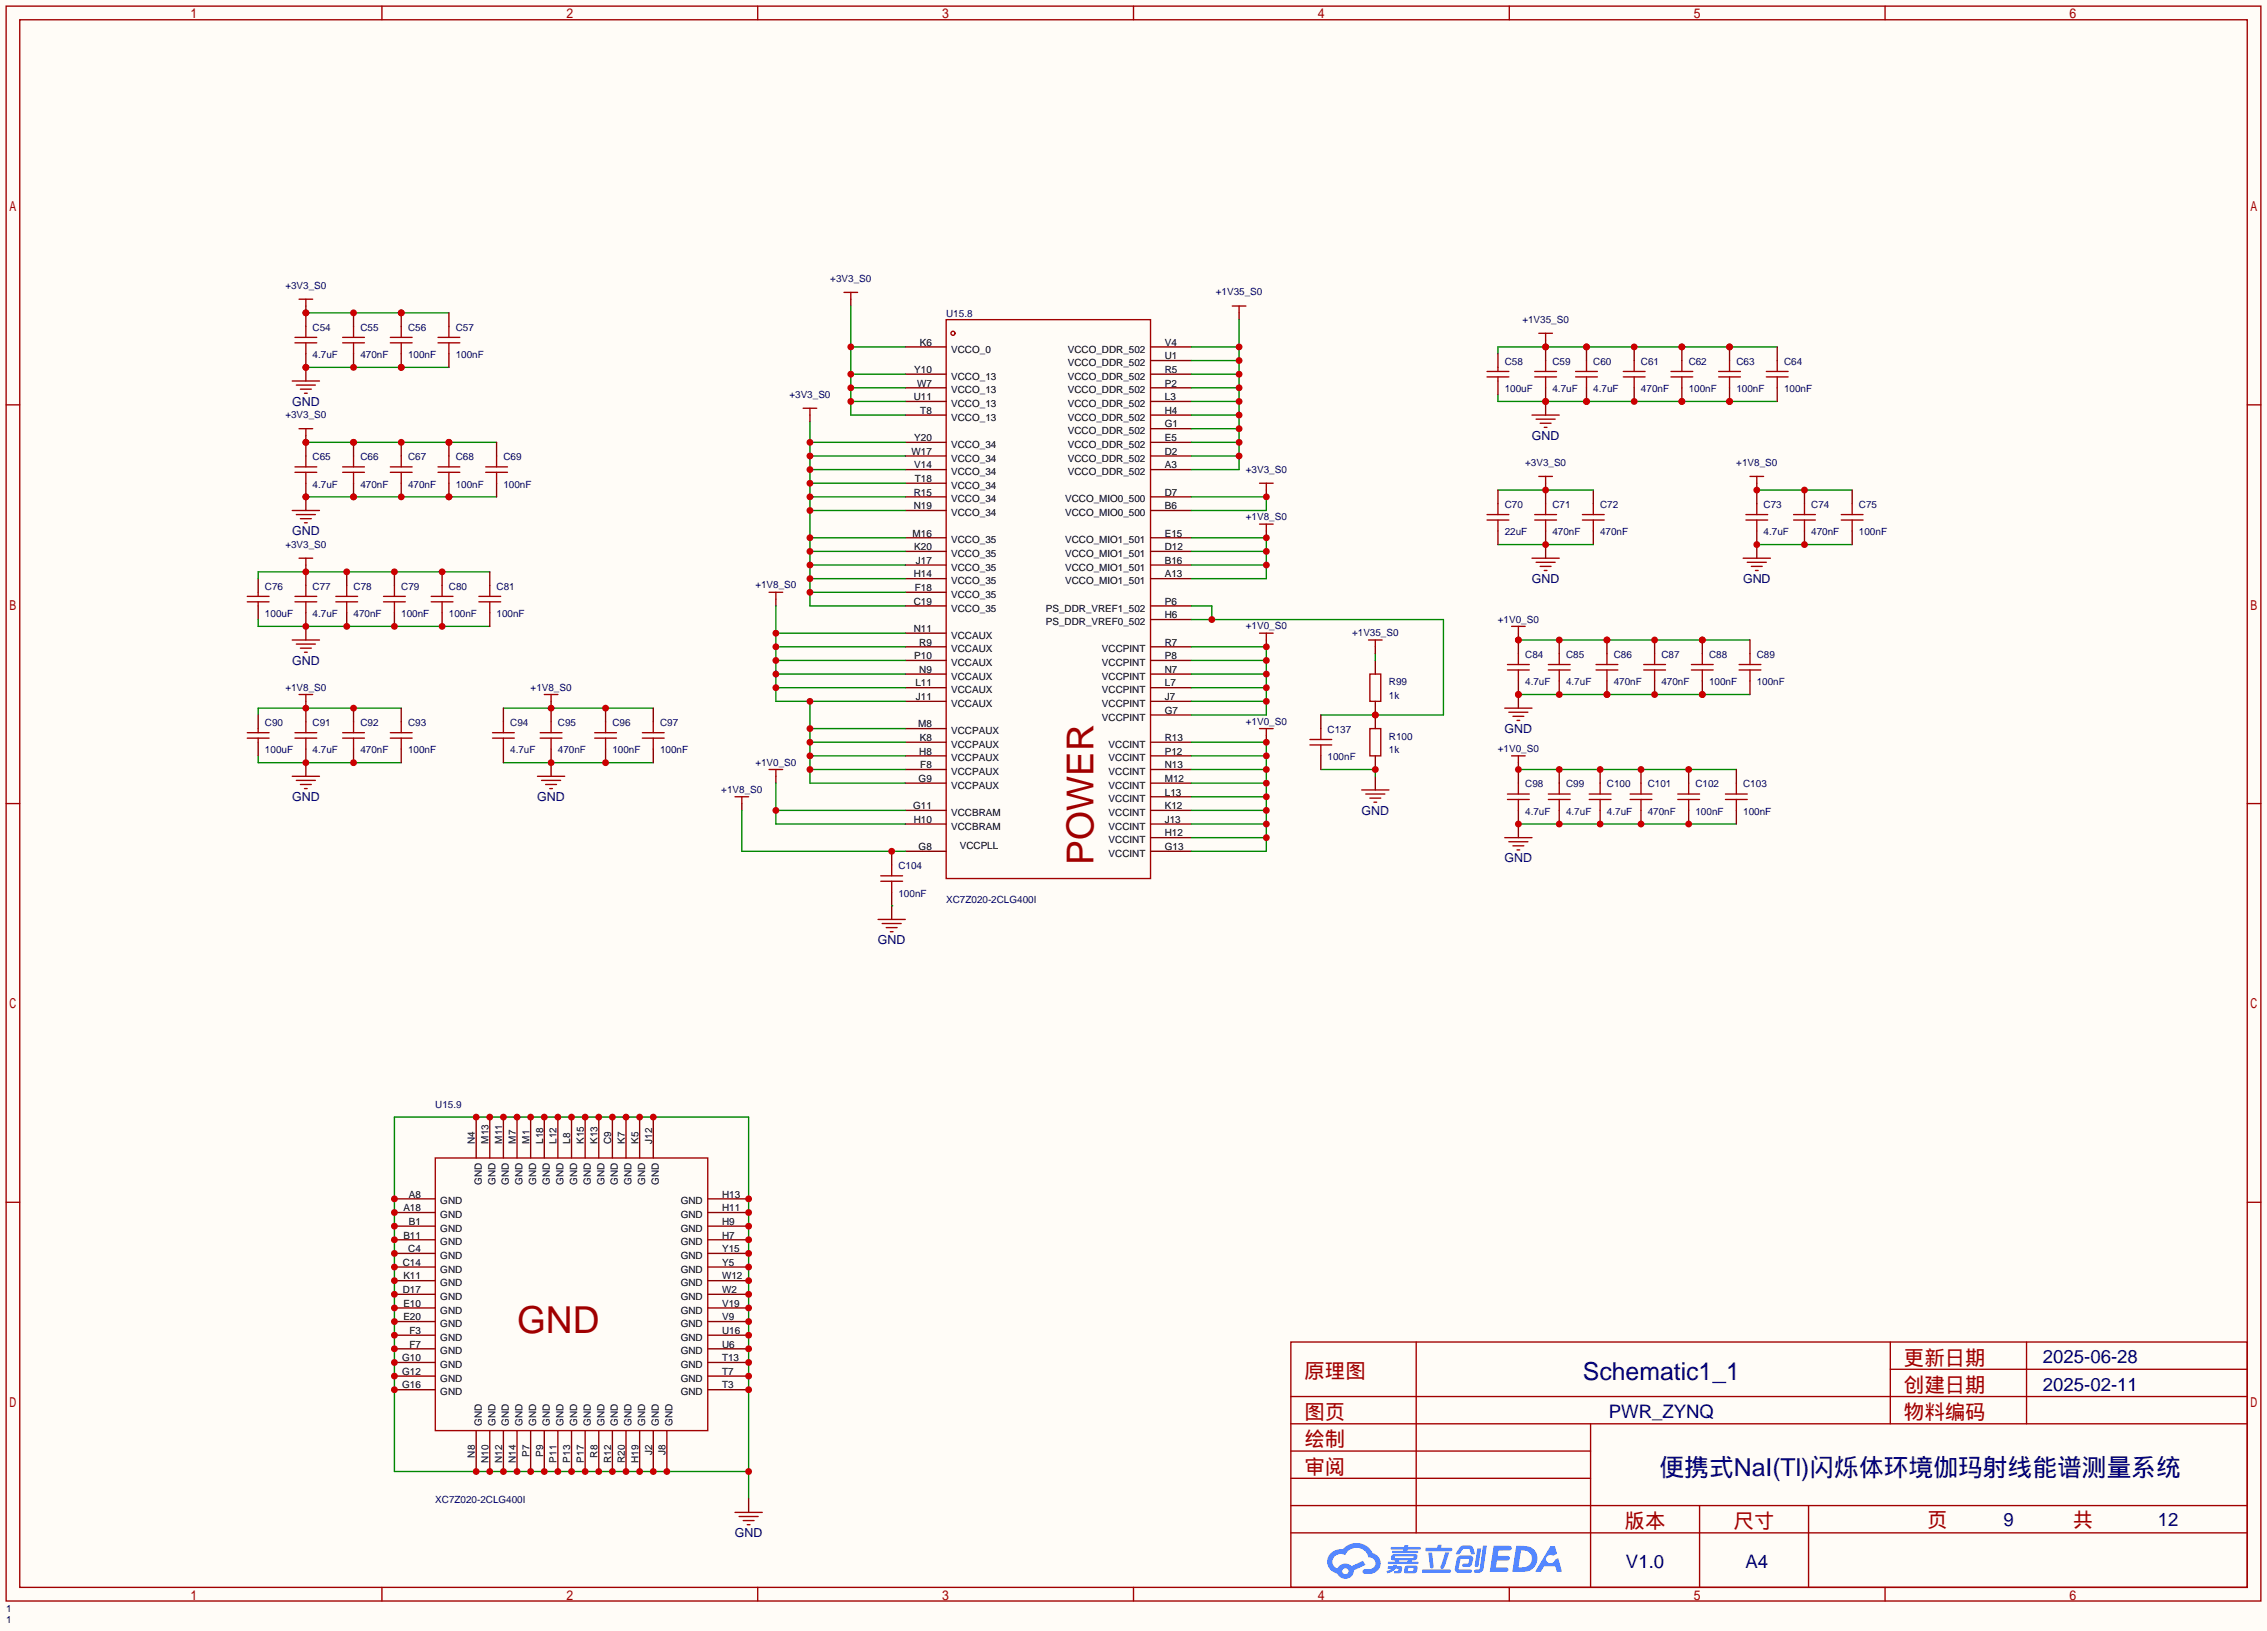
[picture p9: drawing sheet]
<svg xmlns="http://www.w3.org/2000/svg" width="423mm" height="304mm" viewBox="0 0 423 304" stroke-linecap="round" stroke-linejoin="round" font-family="sans-serif">
<defs><g id="words">
<g font-size="6.9" fill="#a00000">
<text x="203.9" y="161.2" transform="rotate(-90 203.9 161.2)">POWER</text>
<text x="96.4" y="248.3">GND</text>
</g>
<g font-size="4.6" fill="#000080">
<text x="295.1" y="257.2">Schematic1_1</text>
<text x="309.4" y="275">便携式NaI(Tl)闪烁体环境伽玛射线能谱测量系统</text>
</g>
<g font-size="3.8" fill="#a00000">
<text x="243.2" y="256.8">原理图</text>
<text x="355" y="254.3">更新日期</text>
<text x="355" y="259.3">创建日期</text>
<text x="243.2" y="269.5">绘制</text>
<text x="243.2" y="264.4">图页</text>
<text x="355" y="264.4">物料编码</text>
<text x="243.2" y="274.6">审阅</text>
<text x="302.9" y="284.7">版本</text>
<text x="323.2" y="284.7">尺寸</text>
<text x="359.3" y="284.5">页</text>
<text x="386.5" y="284.5">共</text>
</g>
<g font-size="3.5" fill="#000080">
<text x="380.9" y="254">2025-06-28</text>
<text x="380.9" y="259.1">2025-02-11</text>
<text x="299.9" y="264.2">PWR_ZYNQ</text>
<text x="373.6" y="284.3">9</text>
<text x="402.3" y="284.3">12</text>
<text x="303.1" y="292.1">V1.0</text>
<text x="325.4" y="292.1">A4</text>
</g>
<g font-size="2.3" fill="#000080">
<text x="54.5" y="75.6">GND</text>
<text x="285.6" y="82">GND</text>
<text x="54.5" y="99.7">GND</text>
<text x="285.6" y="108.6">GND</text>
<text x="325" y="108.6">GND</text>
<text x="54.5" y="123.9">GND</text>
<text x="280.5" y="136.6">GND</text>
<text x="54.5" y="149.3">GND</text>
<text x="100.2" y="149.3">GND</text>
<text x="253.8" y="151.8">GND</text>
<text x="280.5" y="160.7">GND</text>
<text x="163.7" y="175.9">GND</text>
<text x="137" y="286.4">GND</text>
</g>
<g font-size="1.8" fill="#000080">
<text x="53.2" y="53.8">+3V3_S0</text>
<text x="154.8" y="52.5">+3V3_S0</text>
<text x="176.4" y="59.1">U15.8</text>
<text x="226.7" y="55">+1V35_S0</text>
<text x="58.3" y="61.6">C54</text>
<text x="67.2" y="61.6">C55</text>
<text x="76.1" y="61.6">C56</text>
<text x="85" y="61.6">C57</text>
<text x="283.8" y="60.1">+1V35_S0</text>
<text x="58.3" y="66.7">4.7uF</text>
<text x="67.2" y="66.7">470nF</text>
<text x="76.1" y="66.7">100nF</text>
<text x="85" y="66.7">100nF</text>
<text x="280.5" y="68">C58</text>
<text x="289.4" y="68">C59</text>
<text x="297.1" y="68">C60</text>
<text x="305.9" y="68">C61</text>
<text x="314.8" y="68">C62</text>
<text x="323.7" y="68">C63</text>
<text x="332.6" y="68">C64</text>
<text x="53.2" y="77.9">+3V3_S0</text>
<text x="147.2" y="74.1">+3V3_S0</text>
<text x="280.5" y="73.1">100uF</text>
<text x="289.4" y="73.1">4.7uF</text>
<text x="297.1" y="73.1">4.7uF</text>
<text x="305.9" y="73.1">470nF</text>
<text x="314.8" y="73.1">100nF</text>
<text x="323.7" y="73.1">100nF</text>
<text x="332.6" y="73.1">100nF</text>
<text x="58.3" y="85.8">C65</text>
<text x="67.2" y="85.8">C66</text>
<text x="76.1" y="85.8">C67</text>
<text x="85" y="85.8">C68</text>
<text x="93.9" y="85.8">C69</text>
<text x="232.3" y="88.1">+3V3_S0</text>
<text x="284.3" y="86.8">+3V3_S0</text>
<text x="323.7" y="86.8">+1V8_S0</text>
<text x="58.3" y="90.9">4.7uF</text>
<text x="67.2" y="90.9">470nF</text>
<text x="76.1" y="90.9">470nF</text>
<text x="85" y="90.9">100nF</text>
<text x="93.9" y="90.9">100nF</text>
<text x="280.5" y="94.7">C70</text>
<text x="289.4" y="94.7">C71</text>
<text x="298.3" y="94.7">C72</text>
<text x="328.8" y="94.7">C73</text>
<text x="337.7" y="94.7">C74</text>
<text x="346.6" y="94.7">C75</text>
<text x="232.3" y="96.9">+1V8_S0</text>
<text x="280.5" y="99.7">22uF</text>
<text x="289.4" y="99.7">470nF</text>
<text x="298.3" y="99.7">470nF</text>
<text x="328.8" y="99.7">4.7uF</text>
<text x="337.7" y="99.7">470nF</text>
<text x="346.6" y="99.7">100nF</text>
<text x="53.2" y="102">+3V3_S0</text>
<text x="49.4" y="109.9">C76</text>
<text x="58.3" y="109.9">C77</text>
<text x="65.9" y="109.9">C78</text>
<text x="74.8" y="109.9">C79</text>
<text x="83.7" y="109.9">C80</text>
<text x="92.6" y="109.9">C81</text>
<text x="140.8" y="109.6">+1V8_S0</text>
<text x="49.4" y="115">100uF</text>
<text x="58.3" y="115">4.7uF</text>
<text x="65.9" y="115">470nF</text>
<text x="74.8" y="115">100nF</text>
<text x="83.7" y="115">100nF</text>
<text x="92.6" y="115">100nF</text>
<text x="232.3" y="117.3">+1V0_S0</text>
<text x="252.1" y="118.5">+1V35_S0</text>
<text x="279.3" y="116">+1V0_S0</text>
<text x="284.4" y="122.6">C84</text>
<text x="292" y="122.6">C85</text>
<text x="300.9" y="122.6">C86</text>
<text x="309.8" y="122.6">C87</text>
<text x="318.6" y="122.6">C88</text>
<text x="327.5" y="122.6">C89</text>
<text x="53.2" y="128.7">+1V8_S0</text>
<text x="98.9" y="128.7">+1V8_S0</text>
<text x="259" y="127.7">R99</text>
<text x="259" y="130.2">1k</text>
<text x="284.4" y="127.7">4.7uF</text>
<text x="292" y="127.7">4.7uF</text>
<text x="300.9" y="127.7">470nF</text>
<text x="309.8" y="127.7">470nF</text>
<text x="318.6" y="127.7">100nF</text>
<text x="327.5" y="127.7">100nF</text>
<text x="49.4" y="135.3">C90</text>
<text x="58.3" y="135.3">C91</text>
<text x="67.2" y="135.3">C92</text>
<text x="76.1" y="135.3">C93</text>
<text x="95.1" y="135.3">C94</text>
<text x="104" y="135.3">C95</text>
<text x="114.2" y="135.3">C96</text>
<text x="123.1" y="135.3">C97</text>
<text x="232.3" y="135">+1V0_S0</text>
<text x="247.5" y="136.6">C137</text>
<text x="259" y="137.8">R100</text>
<text x="49.4" y="140.4">100uF</text>
<text x="58.3" y="140.4">4.7uF</text>
<text x="67.2" y="140.4">470nF</text>
<text x="76.1" y="140.4">100nF</text>
<text x="95.1" y="140.4">4.7uF</text>
<text x="104" y="140.4">470nF</text>
<text x="114.2" y="140.4">100nF</text>
<text x="123.1" y="140.4">100nF</text>
<text x="140.8" y="142.7">+1V0_S0</text>
<text x="247.5" y="141.7">100nF</text>
<text x="259" y="140.4">1k</text>
<text x="279.3" y="140.1">+1V0_S0</text>
<text x="134.5" y="147.7">+1V8_S0</text>
<text x="284.4" y="146.7">C98</text>
<text x="292" y="146.7">C99</text>
<text x="299.6" y="146.7">C100</text>
<text x="307.2" y="146.7">C101</text>
<text x="316.1" y="146.7">C102</text>
<text x="325" y="146.7">C103</text>
<text x="284.4" y="151.8">4.7uF</text>
<text x="292" y="151.8">4.7uF</text>
<text x="299.6" y="151.8">4.7uF</text>
<text x="307.2" y="151.8">470nF</text>
<text x="316.1" y="151.8">100nF</text>
<text x="325" y="151.8">100nF</text>
<text x="167.5" y="162">C104</text>
<text x="167.5" y="167.1">100nF</text>
<text x="176.4" y="168.3">XC7Z020-2CLG400I</text>
<text x="81.2" y="206.4">U15.9</text>
<text x="81.2" y="280.1">XC7Z020-2CLG400I</text>
<text x="1.1" y="300.4">1</text>
<text x="1.1" y="302.4">1</text>
</g>
<g font-size="1.8">
<text x="171.5" y="64.4">K6</text>
<text x="177.3" y="65.7">VCCO_0</text>
<text x="199.1" y="65.7">VCCO_DDR_502</text>
<text x="217.2" y="64.4">V4</text>
<text x="170.4" y="69.5">Y10</text>
<text x="177.3" y="70.8">VCCO_13</text>
<text x="199.1" y="70.8">VCCO_DDR_502</text>
<text x="199.1" y="68.2">VCCO_DDR_502</text>
<text x="217.2" y="69.5">R5</text>
<text x="217.2" y="67">U1</text>
<text x="170.3" y="74.6">U11</text>
<text x="171" y="72">W7</text>
<text x="171.6" y="77.1">T8</text>
<text x="177.3" y="75.8">VCCO_13</text>
<text x="177.3" y="73.3">VCCO_13</text>
<text x="199.1" y="75.8">VCCO_DDR_502</text>
<text x="199.1" y="73.3">VCCO_DDR_502</text>
<text x="217.2" y="77.1">H4</text>
<text x="217.2" y="74.6">L3</text>
<text x="217.2" y="72">P2</text>
<text x="170.4" y="82.2">Y20</text>
<text x="177.3" y="78.4">VCCO_13</text>
<text x="177.3" y="83.5">VCCO_34</text>
<text x="199.1" y="83.5">VCCO_DDR_502</text>
<text x="199.1" y="80.9">VCCO_DDR_502</text>
<text x="199.1" y="78.4">VCCO_DDR_502</text>
<text x="217.2" y="82.2">E5</text>
<text x="217.2" y="79.7">G1</text>
<text x="169.9" y="84.7">W17</text>
<text x="170.4" y="87.3">V14</text>
<text x="170.6" y="89.8">T18</text>
<text x="177.3" y="88.5">VCCO_34</text>
<text x="177.3" y="86">VCCO_34</text>
<text x="199.1" y="88.5">VCCO_DDR_502</text>
<text x="199.1" y="86">VCCO_DDR_502</text>
<text x="217.2" y="87.3">A3</text>
<text x="217.2" y="84.7">D2</text>
<text x="170.3" y="94.9">N19</text>
<text x="170.3" y="92.4">R15</text>
<text x="177.3" y="93.6">VCCO_34</text>
<text x="177.3" y="91.1">VCCO_34</text>
<text x="198.6" y="93.6">VCCO_MIO0_500</text>
<text x="217.2" y="94.9">B6</text>
<text x="217.2" y="92.4">D7</text>
<text x="170.1" y="100">M16</text>
<text x="177.3" y="96.2">VCCO_34</text>
<text x="177.3" y="101.2">VCCO_35</text>
<text x="198.6" y="96.2">VCCO_MIO0_500</text>
<text x="198.6" y="101.2">VCCO_MIO1_501</text>
<text x="217.2" y="100">E15</text>
<text x="170.3" y="107.6">H14</text>
<text x="170.4" y="102.5">K20</text>
<text x="170.8" y="105.1">J17</text>
<text x="177.3" y="106.3">VCCO_35</text>
<text x="177.3" y="103.8">VCCO_35</text>
<text x="198.6" y="106.3">VCCO_MIO1_501</text>
<text x="198.6" y="103.8">VCCO_MIO1_501</text>
<text x="217.2" y="107.6">A13</text>
<text x="217.2" y="105.1">B16</text>
<text x="217.2" y="102.5">D12</text>
<text x="170.3" y="112.7">C19</text>
<text x="170.6" y="110.1">F18</text>
<text x="177.3" y="113.9">VCCO_35</text>
<text x="177.3" y="111.4">VCCO_35</text>
<text x="177.3" y="108.9">VCCO_35</text>
<text x="195" y="113.9">PS_DDR_VREF1_502</text>
<text x="198.6" y="108.9">VCCO_MIO1_501</text>
<text x="217.2" y="112.7">P6</text>
<text x="170.3" y="117.8">N11</text>
<text x="177.3" y="119">VCCAUX</text>
<text x="195" y="116.5">PS_DDR_VREF0_502</text>
<text x="217.2" y="115.2">H6</text>
<text x="170.4" y="122.8">P10</text>
<text x="171.4" y="125.4">N9</text>
<text x="171.4" y="120.3">R9</text>
<text x="177.3" y="124.1">VCCAUX</text>
<text x="177.3" y="121.6">VCCAUX</text>
<text x="205.5" y="124.1">VCCPINT</text>
<text x="205.5" y="121.6">VCCPINT</text>
<text x="217.2" y="125.4">N7</text>
<text x="217.2" y="122.8">P8</text>
<text x="217.2" y="120.3">R7</text>
<text x="170.7" y="127.9">L11</text>
<text x="170.8" y="130.5">J11</text>
<text x="177.3" y="131.7">VCCAUX</text>
<text x="177.3" y="129.2">VCCAUX</text>
<text x="177.3" y="126.6">VCCAUX</text>
<text x="205.5" y="131.7">VCCPINT</text>
<text x="205.5" y="129.2">VCCPINT</text>
<text x="205.5" y="126.6">VCCPINT</text>
<text x="217.2" y="130.5">J7</text>
<text x="217.2" y="127.9">L7</text>
<text x="171.2" y="135.5">M8</text>
<text x="177.3" y="136.8">VCCPAUX</text>
<text x="205.5" y="134.3">VCCPINT</text>
<text x="217.2" y="133">G7</text>
<text x="171.4" y="140.6">H8</text>
<text x="171.5" y="138.1">K8</text>
<text x="171.6" y="143.2">F8</text>
<text x="177.3" y="141.9">VCCPAUX</text>
<text x="177.3" y="139.3">VCCPAUX</text>
<text x="206.7" y="141.9">VCCINT</text>
<text x="206.7" y="139.3">VCCINT</text>
<text x="217.2" y="143.2">N13</text>
<text x="217.2" y="140.6">P12</text>
<text x="217.2" y="138.1">R13</text>
<text x="171.3" y="145.7">G9</text>
<text x="177.3" y="147">VCCPAUX</text>
<text x="177.3" y="144.4">VCCPAUX</text>
<text x="206.7" y="149.5">VCCINT</text>
<text x="206.7" y="147">VCCINT</text>
<text x="206.7" y="144.4">VCCINT</text>
<text x="217.2" y="148.2">L13</text>
<text x="217.2" y="145.7">M12</text>
<text x="170.2" y="150.8">G11</text>
<text x="170.3" y="153.3">H10</text>
<text x="177.3" y="152">VCCBRAM</text>
<text x="177.3" y="154.6">VCCBRAM</text>
<text x="206.7" y="154.6">VCCINT</text>
<text x="206.7" y="152">VCCINT</text>
<text x="217.2" y="155.9">H12</text>
<text x="217.2" y="153.3">J13</text>
<text x="217.2" y="150.8">K12</text>
<text x="171.3" y="158.4">G8</text>
<text x="178.9" y="158.2">VCCPLL</text>
<text x="206.7" y="159.7">VCCINT</text>
<text x="206.7" y="157.1">VCCINT</text>
<text x="217.2" y="158.4">G13</text>
<text x="88.5" y="213.1" transform="rotate(-90 88.5 213.1)">N4</text>
<text x="91.1" y="213.1" transform="rotate(-90 91.1 213.1)">M13</text>
<text x="93.6" y="213.1" transform="rotate(-90 93.6 213.1)">M11</text>
<text x="96.2" y="213.1" transform="rotate(-90 96.2 213.1)">M7</text>
<text x="98.7" y="213.1" transform="rotate(-90 98.7 213.1)">M1</text>
<text x="101.2" y="213.1" transform="rotate(-90 101.2 213.1)">L18</text>
<text x="103.8" y="213.1" transform="rotate(-90 103.8 213.1)">L12</text>
<text x="106.3" y="213.1" transform="rotate(-90 106.3 213.1)">L8</text>
<text x="108.9" y="213.1" transform="rotate(-90 108.9 213.1)">K15</text>
<text x="111.4" y="213.1" transform="rotate(-90 111.4 213.1)">K13</text>
<text x="113.9" y="213.1" transform="rotate(-90 113.9 213.1)">C9</text>
<text x="116.5" y="213.1" transform="rotate(-90 116.5 213.1)">K7</text>
<text x="119" y="213.1" transform="rotate(-90 119 213.1)">K5</text>
<text x="121.6" y="213.1" transform="rotate(-90 121.6 213.1)">J12</text>
<text x="89.8" y="220.8" transform="rotate(-90 89.8 220.8)">GND</text>
<text x="92.4" y="220.8" transform="rotate(-90 92.4 220.8)">GND</text>
<text x="94.9" y="220.8" transform="rotate(-90 94.9 220.8)">GND</text>
<text x="97.4" y="220.8" transform="rotate(-90 97.4 220.8)">GND</text>
<text x="100" y="220.8" transform="rotate(-90 100 220.8)">GND</text>
<text x="102.5" y="220.8" transform="rotate(-90 102.5 220.8)">GND</text>
<text x="105.1" y="220.8" transform="rotate(-90 105.1 220.8)">GND</text>
<text x="107.6" y="220.8" transform="rotate(-90 107.6 220.8)">GND</text>
<text x="110.1" y="220.8" transform="rotate(-90 110.1 220.8)">GND</text>
<text x="112.7" y="220.8" transform="rotate(-90 112.7 220.8)">GND</text>
<text x="115.2" y="220.8" transform="rotate(-90 115.2 220.8)">GND</text>
<text x="117.8" y="220.8" transform="rotate(-90 117.8 220.8)">GND</text>
<text x="120.3" y="220.8" transform="rotate(-90 120.3 220.8)">GND</text>
<text x="122.8" y="220.8" transform="rotate(-90 122.8 220.8)">GND</text>
<text x="75.2" y="225.7">A18</text>
<text x="76.2" y="223.2">A8</text>
<text x="82.1" y="224.4">GND</text>
<text x="82.1" y="227">GND</text>
<text x="126.9" y="227">GND</text>
<text x="126.9" y="224.4">GND</text>
<text x="134.6" y="225.7">H11</text>
<text x="134.6" y="223.2">H13</text>
<text x="75.2" y="230.8">B11</text>
<text x="76.1" y="233.3">C4</text>
<text x="76.2" y="228.2">B1</text>
<text x="82.1" y="229.5">GND</text>
<text x="82.1" y="232.1">GND</text>
<text x="126.9" y="232.1">GND</text>
<text x="126.9" y="229.5">GND</text>
<text x="134.6" y="230.8">H7</text>
<text x="134.6" y="228.2">H9</text>
<text x="134.6" y="233.3">Y15</text>
<text x="75.1" y="235.9">C14</text>
<text x="75.2" y="238.4">K11</text>
<text x="82.1" y="234.6">GND</text>
<text x="82.1" y="237.1">GND</text>
<text x="82.1" y="239.7">GND</text>
<text x="126.9" y="239.7">GND</text>
<text x="126.9" y="237.1">GND</text>
<text x="126.9" y="234.6">GND</text>
<text x="134.6" y="238.4">W12</text>
<text x="134.6" y="235.9">Y5</text>
<text x="75.1" y="240.9">D17</text>
<text x="75.2" y="243.5">E10</text>
<text x="82.1" y="242.2">GND</text>
<text x="82.1" y="244.8">GND</text>
<text x="126.9" y="244.8">GND</text>
<text x="126.9" y="242.2">GND</text>
<text x="134.6" y="243.5">V19</text>
<text x="134.6" y="240.9">W2</text>
<text x="75.2" y="246">E20</text>
<text x="76.3" y="248.6">F3</text>
<text x="76.3" y="251.1">F7</text>
<text x="82.1" y="247.3">GND</text>
<text x="82.1" y="249.8">GND</text>
<text x="126.9" y="249.8">GND</text>
<text x="126.9" y="247.3">GND</text>
<text x="134.6" y="251.1">U6</text>
<text x="134.6" y="248.6">U16</text>
<text x="134.6" y="246">V9</text>
<text x="75" y="253.6">G10</text>
<text x="75" y="256.2">G12</text>
<text x="82.1" y="252.4">GND</text>
<text x="82.1" y="254.9">GND</text>
<text x="82.1" y="257.5">GND</text>
<text x="126.9" y="257.5">GND</text>
<text x="126.9" y="254.9">GND</text>
<text x="126.9" y="252.4">GND</text>
<text x="134.6" y="256.2">T7</text>
<text x="134.6" y="253.6">T13</text>
<text x="75" y="258.7">G16</text>
<text x="82.1" y="260">GND</text>
<text x="126.9" y="260">GND</text>
<text x="134.6" y="258.7">T3</text>
<text x="89.8" y="265.6" transform="rotate(-90 89.8 265.6)">GND</text>
<text x="92.4" y="265.6" transform="rotate(-90 92.4 265.6)">GND</text>
<text x="94.9" y="265.6" transform="rotate(-90 94.9 265.6)">GND</text>
<text x="97.4" y="265.6" transform="rotate(-90 97.4 265.6)">GND</text>
<text x="100" y="265.6" transform="rotate(-90 100 265.6)">GND</text>
<text x="102.5" y="265.6" transform="rotate(-90 102.5 265.6)">GND</text>
<text x="105.1" y="265.6" transform="rotate(-90 105.1 265.6)">GND</text>
<text x="107.6" y="265.6" transform="rotate(-90 107.6 265.6)">GND</text>
<text x="110.1" y="265.6" transform="rotate(-90 110.1 265.6)">GND</text>
<text x="112.7" y="265.6" transform="rotate(-90 112.7 265.6)">GND</text>
<text x="115.2" y="265.6" transform="rotate(-90 115.2 265.6)">GND</text>
<text x="117.8" y="265.6" transform="rotate(-90 117.8 265.6)">GND</text>
<text x="120.3" y="265.6" transform="rotate(-90 120.3 265.6)">GND</text>
<text x="122.8" y="265.6" transform="rotate(-90 122.8 265.6)">GND</text>
<text x="125.4" y="265.6" transform="rotate(-90 125.4 265.6)">GND</text>
<text x="88.5" y="271.6" transform="rotate(-90 88.5 271.6)">N8</text>
<text x="91.1" y="272.6" transform="rotate(-90 91.1 272.6)">N10</text>
<text x="93.6" y="272.6" transform="rotate(-90 93.6 272.6)">N12</text>
<text x="96.2" y="272.6" transform="rotate(-90 96.2 272.6)">N14</text>
<text x="98.7" y="271.5" transform="rotate(-90 98.7 271.5)">P7</text>
<text x="101.2" y="271.5" transform="rotate(-90 101.2 271.5)">P9</text>
<text x="103.8" y="272.5" transform="rotate(-90 103.8 272.5)">P11</text>
<text x="106.3" y="272.5" transform="rotate(-90 106.3 272.5)">P13</text>
<text x="108.9" y="272.5" transform="rotate(-90 108.9 272.5)">P17</text>
<text x="111.4" y="271.6" transform="rotate(-90 111.4 271.6)">R8</text>
<text x="113.9" y="272.6" transform="rotate(-90 113.9 272.6)">R12</text>
<text x="116.5" y="272.6" transform="rotate(-90 116.5 272.6)">R20</text>
<text x="119" y="272.6" transform="rotate(-90 119 272.6)">H19</text>
<text x="121.6" y="271.2" transform="rotate(-90 121.6 271.2)">J2</text>
<text x="124.1" y="271.2" transform="rotate(-90 124.1 271.2)">J8</text>
</g>
</g></defs>
<path d="M0 0h422.7v303.9h-422.7z" fill="#fffcf7"/>
<g fill="none" stroke="#a10000" stroke-width=".25">
<path d="M1.1 1.1h420.4v297.2h-420.4zM3.7 3.7h415.3v292.1h-415.3zM71.2 1.1v2.6M141.3 1.1v2.6M211.3 1.1v2.6M281.4 1.1v2.6M351.5 1.1v2.6M1.1 75.4h2.6M419 75.4h2.5M1.1 149.7h2.6M419 149.7h2.5M1.1 224h2.6"/>
<path d="M419 224h2.5M240.7 250.1h178.3v45.7h-178.3zM264 250.1v35.5M352.4 250.1v15.2M352.4 255.1h66.6M377.8 250.1v15.2M240.7 270.4h55.8M240.7 265.3h178.3M240.7 275.5h55.8M240.7 260.2h178.3M296.5 265.3v30.5M71.2 295.8v2.5"/>
<path d="M141.3 295.8v2.5M211.3 295.8v2.5M240.7 285.6h178.3M240.7 280.5h178.3M281.4 295.8v2.5M316.9 280.5v15.3M337.2 280.5v15.3M351.5 295.8v2.5"/>
</g>
<g fill="#5487ff">
<path d="M278.5 288h2.1a.97 .97 0 0 1 1.3 .5 .53 .53 0 0 1-.7 .4h-1.8l-.2 1h1.9a.43 .43 0 0 1 .4 .5 .43 .43 0 0 1-.5 .4h-1.9l-.2 1.3h1.7a.45 .45 0 0 1 .6 .1 .45 .45 0 0 1-.2 .6l-3.3 .1z"/>
<path d="M289.1 288.1h.8l.4 1.4-.7 .4a.82 .82 0 0 0-1.2 .1 .82 .82 0 0 0 .1 1.1 .82 .82 0 0 0 1.1 0l.3-.5 .6-.3 .7 2.6h-1l-.2-1.1h-2.1l-.6 1.1h-1.1z"/>
<path d="M275.4 288.5h.8l-.5 3.2a.36 .36 0 0 1-.4 .3 .36 .36 0 0 1-.4-.3z"/>
<path d="M276.5 288h.7l-.6 4.3a1.13 1.13 0 0 1-1.8 .6l.2-.4 .7-.1 .2-.2z"/>
<path d="M272.2 288.3l.6-.3h1a.77 .77 0 0 1 .9 .5l.3 .9-.2 .2h-.5l-.4-1h-.9a1.3 1.3 0 0 0-.8 .9l-.6 .1-.2-.1z"/>
<path d="M271.8 290.2l.5-.4h1.7a.66 .66 0 0 1 .6 1l-.1 .4a.81 .81 0 0 1-.9 .8h-.7a.32 .32 0 0 1-.3-.4 .32 .32 0 0 1 .4-.3h.7l.2-.8h-1.6l-.3 1.9 2.1 .1a.32 .32 0 0 1 .3 .3 .32 .32 0 0 1-.3 .3h-2.3l-.5-.3-.1-.5z"/>
<path d="M265.2 292.4h5a.33 .33 0 0 1 .3 .4 .33 .33 0 0 1-.3 .3h-4.9l-.2-.2z"/>
<path d="M269.5 289.3h.7l-1 2.8a.36 .36 0 0 1-.4 .2 .36 .36 0 0 1-.3-.3z"/>
<path d="M266.3 289.3h.7l.3 2.6a.34 .34 0 0 1-.3 .3 .34 .34 0 0 1-.4-.2z"/>
<path d="M265.8 288.4h2.2v-.4l.2-.2h.6l-.1 .6h1.8a.32 .32 0 0 1 .3 .3 .32 .32 0 0 1-.4 .3h-4.5l-.2-.1z"/>
<path d="M258.8 291.8h.9l.1-.2h.7l-.1 .2 .9 .1a.82 .82 0 0 1-.6 1.3h-.8v-.5l.8-.1v-.3h-.5l-.5 .4-1 .5-.2-.5 1-.4h-.8z"/>
<path d="M259.3 288.3h2.5v-.4h.8l-.1 .4h2.2l.2 .2-.2 .2h-2.3v.3h1.8l.2 .2-.2 .2h-4.5l-.2-.2 .1-.2h2l.1-.3h-2.3l-.1-.1z"/>
<path d="M282.7 288l-.8 4.9h1.7a2.47 2.47 0 0 0 2.9-1.7 2.47 2.47 0 0 0-1.4-3zM283.6 288.9a1.61 1.61 0 0 1 2 1.4 1.61 1.61 0 0 1-1.8 1.8h-.7z"/>
<path d="M259.5 289.8a.55 .55 0 0 0-.2 .7 .55 .55 0 0 0 .7 .2l.1 .3h-1.3v.4h5.5l.2-.1-.2-.3h-1.2l.2-.3a.7 .7 0 0 0 .8-.2 .7 .7 0 0 0 0-.9h-4.2zM260.1 290h3.3l.2 .1-.2 .3h-3.3l-.1-.2zM260.8 290.7h1.7l-.2 .3h-1.4z"/>
<path d="M262 291.9a1.05 1.05 0 0 0-.1 1.2 2.91 2.91 0 0 0 2.2-.1 .98 .98 0 0 0 0-1.2l-1.6-.1zM262.6 292.2h.8h.1v.3l-.2 .2h-.8z"/>
<path d="M248.2 289.4a2.23 2.23 0 0 0-.7 2.3 2.23 2.23 0 0 0 1.8 1.5 1.58 1.58 0 0 0 1.8 1 1.58 1.58 0 0 0 1.3-1.6l2.2-1-.5-.8-2.1 1a1.65 1.65 0 0 0-2.7 .5 1.45 1.45 0 0 1-.7-2 1.45 1.45 0 0 1 2-.6l.2 .1a2.3 2.3 0 0 1 2.3-1.4 2.3 2.3 0 0 1 2.1 1.8 1.12 1.12 0 0 1 1.2 1 1.12 1.12 0 0 1-1.1 1.2h-.7a.45 .45 0 0 0-.6 .4 .45 .45 0 0 0 .5 .5 2.21 2.21 0 0 0 2.2-.6 2.21 2.21 0 0 0 .5-2.2 2.13 2.13 0 0 0-1.3-1.1 3.3 3.3 0 0 0-5.6-.7l-1.1 .1zM250.3 292.8a.57 .57 0 0 1 1.1 0 .57 .57 0 0 1-1.1 0z"/>
</g>
<g fill="none" stroke="#a10000" stroke-width=".25">
<path d="M176.4 59.6h38.1v104.1h-38.1zM81.2 215.8h50.8v50.8h-50.8z"/>
<circle cx="177.7" cy="62.1" r=".38"/>
</g>
<g fill="none" stroke="#870000" stroke-width=".25">
<path d="M168.8 64.6h7.6M168.8 77.3h7.6M168.8 74.8h7.6M168.8 72.3h7.6M168.8 69.7h7.6M214.5 64.6h7.6M214.5 77.3h7.6M214.5 74.8h7.6M214.5 72.3h7.6M214.5 69.7h7.6M214.5 79.9h7.6M214.5 67.2h7.6"/>
<path d="M168.8 95.1h7.6M168.8 92.6h7.6M168.8 90h7.6M168.8 87.5h7.6M168.8 85h7.6M168.8 82.4h7.6M214.5 95.1h7.6M214.5 92.6h7.6M214.5 87.5h7.6M214.5 85h7.6M214.5 82.4h7.6M168.8 118h7.6"/>
<path d="M168.8 112.9h7.6M168.8 110.4h7.6M168.8 107.8h7.6M168.8 105.3h7.6M168.8 102.7h7.6M168.8 100.2h7.6M214.5 112.9h7.6M214.5 107.8h7.6M214.5 105.3h7.6M214.5 102.7h7.6M214.5 100.2h7.6M214.5 115.4h7.6"/>
<path d="M168.8 138.3h7.6M168.8 130.7h7.6M168.8 128.1h7.6M168.8 125.6h7.6M168.8 123.1h7.6M168.8 120.5h7.6M168.8 135.8h7.6M214.5 138.3h7.6M214.5 130.7h7.6M214.5 128.1h7.6M214.5 125.6h7.6M214.5 123.1h7.6"/>
<path d="M214.5 120.5h7.6M214.5 133.2h7.6M168.8 158.6h7.6M168.8 153.5h7.6M168.8 151h7.6M168.8 145.9h7.6M168.8 143.4h7.6M168.8 140.8h7.6M214.5 158.6h7.6M214.5 156.1h7.6M214.5 153.5h7.6M214.5 151h7.6"/>
<path d="M214.5 148.5h7.6M214.5 145.9h7.6M214.5 143.4h7.6M214.5 140.8h7.6M88.8 208.2v7.6M91.3 208.2v7.6M93.9 208.2v7.6M96.4 208.2v7.6M98.9 208.2v7.6M101.5 208.2v7.6M104 208.2v7.6M106.6 208.2v7.6"/>
<path d="M109.1 208.2v7.6M111.6 208.2v7.6M114.2 208.2v7.6M116.7 208.2v7.6M119.3 208.2v7.6M121.8 208.2v7.6M73.5 223.4h7.7M73.5 225.9h7.7M73.5 228.5h7.7M73.5 231h7.7M73.5 233.6h7.7M73.5 236.1h7.7"/>
<path d="M73.5 238.6h7.7M132 223.4h7.6M132 225.9h7.6M132 228.5h7.6M132 231h7.6M132 233.6h7.6M132 236.1h7.6M132 238.6h7.6M73.5 241.2h7.7M73.5 243.7h7.7M73.5 246.3h7.7M73.5 248.8h7.7"/>
<path d="M73.5 251.3h7.7M73.5 253.9h7.7M73.5 256.4h7.7M73.5 259h7.7M132 241.2h7.6M132 243.7h7.6M132 246.3h7.6M132 248.8h7.6M132 251.3h7.6M132 253.9h7.6M132 256.4h7.6M132 259h7.6"/>
<path d="M88.8 266.6v7.6M91.3 266.6v7.6M93.9 266.6v7.6M96.4 266.6v7.6M98.9 266.6v7.6M101.5 266.6v7.6M104 266.6v7.6M106.6 266.6v7.6M109.1 266.6v7.6M111.6 266.6v7.6M114.2 266.6v7.6M116.7 266.6v7.6"/>
<path d="M119.3 266.6v7.6M121.8 266.6v7.6M124.3 266.6v7.6"/>
</g>
<path d="M139.6 274.2h-66.1v-66h66.1v71.1" fill="none" stroke="#008700" stroke-width=".25"/>
<g fill="#c00">
<circle cx="73.5" cy="259" r=".63"/>
<circle cx="73.5" cy="256.4" r=".63"/>
<circle cx="73.5" cy="253.9" r=".63"/>
<circle cx="73.5" cy="251.3" r=".63"/>
<circle cx="73.5" cy="248.8" r=".63"/>
<circle cx="73.5" cy="246.3" r=".63"/>
<circle cx="73.5" cy="243.7" r=".63"/>
<circle cx="73.5" cy="241.2" r=".63"/>
<circle cx="73.5" cy="238.6" r=".63"/>
<circle cx="73.5" cy="236.1" r=".63"/>
<circle cx="73.5" cy="233.6" r=".63"/>
<circle cx="73.5" cy="231" r=".63"/>
<circle cx="73.5" cy="228.5" r=".63"/>
<circle cx="73.5" cy="225.9" r=".63"/>
<circle cx="73.5" cy="223.4" r=".63"/>
<circle cx="88.8" cy="208.2" r=".63"/>
<circle cx="91.3" cy="208.2" r=".63"/>
<circle cx="93.9" cy="208.2" r=".63"/>
<circle cx="96.4" cy="208.2" r=".63"/>
<circle cx="98.9" cy="208.2" r=".63"/>
<circle cx="101.5" cy="208.2" r=".63"/>
<circle cx="104" cy="208.2" r=".63"/>
<circle cx="106.6" cy="208.2" r=".63"/>
<circle cx="109.1" cy="208.2" r=".63"/>
<circle cx="111.6" cy="208.2" r=".63"/>
<circle cx="114.2" cy="208.2" r=".63"/>
<circle cx="116.7" cy="208.2" r=".63"/>
<circle cx="119.3" cy="208.2" r=".63"/>
<circle cx="121.8" cy="208.2" r=".63"/>
<circle cx="139.6" cy="223.4" r=".63"/>
<circle cx="139.6" cy="225.9" r=".63"/>
<circle cx="139.6" cy="228.5" r=".63"/>
<circle cx="139.6" cy="231" r=".63"/>
<circle cx="139.6" cy="233.6" r=".63"/>
<circle cx="139.6" cy="236.1" r=".63"/>
<circle cx="139.6" cy="238.6" r=".63"/>
<circle cx="139.6" cy="241.2" r=".63"/>
<circle cx="139.6" cy="243.7" r=".63"/>
<circle cx="139.6" cy="246.3" r=".63"/>
<circle cx="139.6" cy="248.8" r=".63"/>
<circle cx="139.6" cy="251.3" r=".63"/>
<circle cx="139.6" cy="253.9" r=".63"/>
<circle cx="139.6" cy="256.4" r=".63"/>
<circle cx="139.6" cy="259" r=".63"/>
<circle cx="139.6" cy="274.2" r=".63"/>
<circle cx="124.3" cy="274.2" r=".63"/>
<circle cx="121.8" cy="274.2" r=".63"/>
<circle cx="119.3" cy="274.2" r=".63"/>
<circle cx="116.7" cy="274.2" r=".63"/>
<circle cx="114.2" cy="274.2" r=".63"/>
<circle cx="111.6" cy="274.2" r=".63"/>
<circle cx="109.1" cy="274.2" r=".63"/>
<circle cx="106.6" cy="274.2" r=".63"/>
<circle cx="104" cy="274.2" r=".63"/>
<circle cx="101.5" cy="274.2" r=".63"/>
<circle cx="98.9" cy="274.2" r=".63"/>
<circle cx="96.4" cy="274.2" r=".63"/>
<circle cx="93.9" cy="274.2" r=".63"/>
<circle cx="91.3" cy="274.2" r=".63"/>
<circle cx="88.8" cy="274.2" r=".63"/>
</g>
<path d="M158.6 55.8v1.2M139.6 279.3v2.5" fill="none" stroke="#870000" stroke-width=".25"/>
<path d="M157.4 54.5h2.5M158.6 54.5v1.3M137 281.8h5.1M137.8 282.6h3.6M138.6 283.3h2M139.3 284.1h.5" fill="none" stroke="#a10000" stroke-width=".25"/>
<path d="M151 78.6v34.3h17.8M151 95.1h17.8M151 92.6h17.8M151 90h17.8M151 87.5h17.8M151 85h17.8M151 82.4h17.8M151 100.2h17.8M151 102.7h17.8M151 105.3h17.8M151 107.8h17.8M151 110.4h17.8" fill="none" stroke="#008700" stroke-width=".25"/>
<g fill="#c00">
<circle cx="151" cy="95.1" r=".63"/>
<circle cx="151" cy="92.6" r=".63"/>
<circle cx="151" cy="90" r=".63"/>
<circle cx="151" cy="87.5" r=".63"/>
<circle cx="151" cy="85" r=".63"/>
<circle cx="151" cy="82.4" r=".63"/>
<circle cx="151" cy="100.2" r=".63"/>
<circle cx="151" cy="102.7" r=".63"/>
<circle cx="151" cy="105.3" r=".63"/>
<circle cx="151" cy="107.8" r=".63"/>
<circle cx="151" cy="110.4" r=".63"/>
</g>
<path d="M151 77.3v1.3M144.7 111.6v1.3" fill="none" stroke="#870000" stroke-width=".25"/>
<path d="M149.7 76.1h2.6M151 76.1v1.2M143.4 110.4h2.5M144.7 110.4v1.2" fill="none" stroke="#a10000" stroke-width=".25"/>
<path d="M144.7 112.9v17.8h24.1M144.7 118h24.1M144.7 128.1h24.1M144.7 125.6h24.1M144.7 123.1h24.1M144.7 120.5h24.1M151 130.7v15.2h17.8M151 135.8h17.8M151 138.3h17.8M151 140.8h17.8M151 143.4h17.8" fill="none" stroke="#008700" stroke-width=".25"/>
<g fill="#c00">
<circle cx="151" cy="130.7" r=".63"/>
<circle cx="151" cy="135.8" r=".63"/>
<circle cx="151" cy="138.3" r=".63"/>
<circle cx="151" cy="140.8" r=".63"/>
<circle cx="151" cy="143.4" r=".63"/>
<circle cx="144.7" cy="128.1" r=".63"/>
<circle cx="144.7" cy="125.6" r=".63"/>
<circle cx="144.7" cy="123.1" r=".63"/>
<circle cx="144.7" cy="120.5" r=".63"/>
<circle cx="144.7" cy="118" r=".63"/>
</g>
<path d="M144.7 144.7v1.2" fill="none" stroke="#870000" stroke-width=".25"/>
<path d="M143.4 143.4h2.5M144.7 143.4v1.3" fill="none" stroke="#a10000" stroke-width=".25"/>
<path d="M144.7 145.9v7.6h24.1M144.7 151h24.1" fill="none" stroke="#008700" stroke-width=".25"/>
<circle cx="144.7" cy="151" r=".63" fill="#c00"/>
<path d="M231 58.3v1.3M138.3 149.7v1.3" fill="none" stroke="#870000" stroke-width=".25"/>
<path d="M229.7 57h2.6M231 57v1.3M137 148.5h2.6M138.3 148.5v1.2" fill="none" stroke="#a10000" stroke-width=".25"/>
<path d="M231 59.6v27.9h-8.9M222.1 74.8h8.9M222.1 72.3h8.9M222.1 69.7h8.9M222.1 64.6h8.9M222.1 67.2h8.9M222.1 77.3h8.9M222.1 79.9h8.9M222.1 82.4h8.9M222.1 85h8.9M138.3 151v7.6h30.5" fill="none" stroke="#008700" stroke-width=".25"/>
<g fill="#c00">
<circle cx="231" cy="74.8" r=".63"/>
<circle cx="231" cy="72.3" r=".63"/>
<circle cx="231" cy="69.7" r=".63"/>
<circle cx="231" cy="67.2" r=".63"/>
<circle cx="231" cy="64.6" r=".63"/>
<circle cx="231" cy="77.3" r=".63"/>
<circle cx="231" cy="79.9" r=".63"/>
<circle cx="231" cy="82.4" r=".63"/>
<circle cx="231" cy="85" r=".63"/>
</g>
<path d="M222.1 92.6h14v2.5h-14M222.1 100.2h14v7.6h-14M222.1 102.7h14M222.1 105.3h14" fill="none" stroke="#008700" stroke-width=".25"/>
<path d="M236.1 98.9v1.3" fill="none" stroke="#870000" stroke-width=".25"/>
<path d="M234.8 97.7h2.6M236.1 97.7v1.2" fill="none" stroke="#a10000" stroke-width=".25"/>
<g fill="#c00">
<circle cx="236.1" cy="100.2" r=".63"/>
<circle cx="236.1" cy="102.7" r=".63"/>
<circle cx="236.1" cy="105.3" r=".63"/>
</g>
<path d="M236.1 91.3v1.3" fill="none" stroke="#870000" stroke-width=".25"/>
<circle cx="236.1" cy="92.6" r=".63" fill="#c00"/>
<path d="M234.8 90h2.6M236.1 90v1.3" fill="none" stroke="#a10000" stroke-width=".25"/>
<path d="M222.1 115.4h47v17.8h-22.8M222.1 112.9h3.8v2.5" fill="none" stroke="#008700" stroke-width=".25"/>
<g fill="#c00">
<circle cx="225.9" cy="115.4" r=".63"/>
<circle cx="256.4" cy="133.2" r=".63"/>
</g>
<path d="M236.1 119.3v1.2" fill="none" stroke="#870000" stroke-width=".25"/>
<path d="M234.8 118h2.6M236.1 118v1.3" fill="none" stroke="#a10000" stroke-width=".25"/>
<path d="M222.1 120.5h14v12.7h-14M222.1 130.7h14M222.1 125.6h14M222.1 123.1h14M222.1 128.1h14" fill="none" stroke="#008700" stroke-width=".25"/>
<g fill="#c00">
<circle cx="236.1" cy="130.7" r=".63"/>
<circle cx="236.1" cy="128.1" r=".63"/>
<circle cx="236.1" cy="125.6" r=".63"/>
<circle cx="236.1" cy="123.1" r=".63"/>
<circle cx="236.1" cy="120.5" r=".63"/>
</g>
<path d="M236.1 137v1.3" fill="none" stroke="#870000" stroke-width=".25"/>
<path d="M234.8 135.8h2.6M236.1 135.8v1.2" fill="none" stroke="#a10000" stroke-width=".25"/>
<path d="M222.1 138.3h14v20.3h-14M222.1 140.8h14M222.1 143.4h14M222.1 145.9h14M222.1 148.5h14M222.1 151h14M222.1 156.1h14M222.1 153.5h14" fill="none" stroke="#008700" stroke-width=".25"/>
<g fill="#c00">
<circle cx="236.1" cy="138.3" r=".63"/>
<circle cx="236.1" cy="140.8" r=".63"/>
<circle cx="236.1" cy="143.4" r=".63"/>
<circle cx="236.1" cy="145.9" r=".63"/>
<circle cx="236.1" cy="148.5" r=".63"/>
<circle cx="236.1" cy="151" r=".63"/>
<circle cx="236.1" cy="153.5" r=".63"/>
<circle cx="236.1" cy="156.1" r=".63"/>
</g>
<path d="M63.9 63.9h4M63.9 62.9h4M65.9 60.8v2.1M65.9 63.9v2" fill="none" stroke="#a10000" stroke-width=".25"/>
<path d="M65.9 58.3v2.5M65.9 65.9v2.6" fill="none" stroke="#870000" stroke-width=".25"/>
<path d="M57 58.3h26.7" fill="none" stroke="#008700" stroke-width=".25"/>
<g fill="#c00">
<circle cx="74.8" cy="58.3" r=".63"/>
<circle cx="65.9" cy="58.3" r=".63"/>
<circle cx="57" cy="58.3" r=".63"/>
</g>
<path d="M57 57v1.3M57 68.5v2.5M74.8 82.4v2.6M74.8 90v2.6" fill="none" stroke="#870000" stroke-width=".25"/>
<path d="M55.8 55.8h2.5M57 55.8v1.2M54.5 71h5.1M55.2 71.8h3.6M56 72.5h2M56.8 73.3h.5M72.8 88h4M72.8 87h4M74.8 85v2M74.8 88v2" fill="none" stroke="#a10000" stroke-width=".25"/>
<path d="M57 82.4h35.6" fill="none" stroke="#008700" stroke-width=".25"/>
<g fill="#c00">
<circle cx="65.9" cy="82.4" r=".63"/>
<circle cx="74.8" cy="82.4" r=".63"/>
<circle cx="83.7" cy="82.4" r=".63"/>
<circle cx="57" cy="82.4" r=".63"/>
</g>
<path d="M57 92.6h35.6" fill="none" stroke="#008700" stroke-width=".25"/>
<g fill="#c00">
<circle cx="65.9" cy="92.6" r=".63"/>
<circle cx="74.8" cy="92.6" r=".63"/>
<circle cx="83.7" cy="92.6" r=".63"/>
<circle cx="57" cy="92.6" r=".63"/>
</g>
<path d="M57 81.2v1.2M57 92.6v2.5M65.9 90v2.6" fill="none" stroke="#870000" stroke-width=".25"/>
<path d="M55.8 79.9h2.5M57 79.9v1.3M54.5 95.1h5.1M55.2 95.9h3.6M56 96.6h2M56.8 97.4h.5M63.9 88h4" fill="none" stroke="#a10000" stroke-width=".25"/>
<circle cx="65.9" cy="92.6" r=".63" fill="#c00"/>
<path d="M63.9 87h4M65.9 85v2" fill="none" stroke="#a10000" stroke-width=".25"/>
<path d="M65.9 82.4v2.6" fill="none" stroke="#870000" stroke-width=".25"/>
<circle cx="65.9" cy="82.4" r=".63" fill="#c00"/>
<path d="M65.9 88v2M46.1 112.1h4.1M46.1 111.1h4.1M48.1 110.4v.7M48.1 112.1v.8M54.5 119.3h5.1M55.8 104h2.5M57 104v1.3M62.6 112.1h4.1M55.2 120h3.6M56 120.8h2M56.8 121.5h.5" fill="none" stroke="#a10000" stroke-width=".25"/>
<path d="M48.1 107.8v2.6M48.1 112.9v2.5M57 105.3v1.3M57 116.7v2.6M64.6 114.2v2.5" fill="none" stroke="#870000" stroke-width=".25"/>
<path d="M48.1 115.4v1.3h43.2M91.3 106.6h-43.2v1.2" fill="none" stroke="#008700" stroke-width=".25"/>
<circle cx="64.6" cy="116.7" r=".63" fill="#c00"/>
<path d="M62.6 111.1h4.1M64.6 109.1v2" fill="none" stroke="#a10000" stroke-width=".25"/>
<path d="M64.6 106.6v2.5" fill="none" stroke="#870000" stroke-width=".25"/>
<circle cx="64.6" cy="106.6" r=".63" fill="#c00"/>
<path d="M302.6 70.2h4.1M302.6 69.2h4.1M304.7 67.2v2M304.7 70.2v2.1M64.6 112.1v2.1" fill="none" stroke="#a10000" stroke-width=".25"/>
<path d="M304.7 64.6v2.6M304.7 72.3v2.5" fill="none" stroke="#870000" stroke-width=".25"/>
<path d="M331.3 64.6h-52v1.3" fill="none" stroke="#008700" stroke-width=".25"/>
<g fill="#c00">
<circle cx="288.2" cy="64.6" r=".63"/>
<circle cx="295.8" cy="64.6" r=".63"/>
<circle cx="304.7" cy="64.6" r=".63"/>
<circle cx="313.6" cy="64.6" r=".63"/>
<circle cx="322.5" cy="64.6" r=".63"/>
</g>
<path d="M279.3 73.5v1.3h52" fill="none" stroke="#008700" stroke-width=".25"/>
<g fill="#c00">
<circle cx="304.7" cy="74.8" r=".63"/>
<circle cx="313.6" cy="74.8" r=".63"/>
<circle cx="322.5" cy="74.8" r=".63"/>
<circle cx="288.2" cy="74.8" r=".63"/>
<circle cx="295.8" cy="74.8" r=".63"/>
</g>
<path d="M279.3 65.9v2.6M279.3 71v2.5M288.2 63.4v1.2M288.2 74.8v2.5M288.2 90v1.3M288.2 98.9v5.1M297.1 91.3v2.6M297.1 98.9v2.6" fill="none" stroke="#870000" stroke-width=".25"/>
<g fill="none" stroke="#a10000" stroke-width=".25">
<path d="M277.2 70.2h4.1M277.2 69.2h4.1M279.3 68.5v.7M279.3 70.2v.8M285.6 77.3h5.1M286.4 78.1h3.5M286.9 62.1h2.5M287.1 78.9h2.1M287.9 79.6h.5M288.2 62.1v1.3M286.1 96.9h4.1M286.9 88.8h2.5"/>
<path d="M288.2 88.8v1.2M295 96.9h4.1M295 95.9h4.1M297.1 93.9v2M297.1 96.9v2M285.6 104h5.1M286.4 104.8h3.5M287.1 105.5h2.1M287.9 106.3h.5"/>
</g>
<path d="M279.3 91.3h17.8M279.3 101.5h17.8" fill="none" stroke="#008700" stroke-width=".25"/>
<circle cx="288.2" cy="101.5" r=".63" fill="#c00"/>
<path d="M286.1 95.9h4.1M288.2 93.9v2" fill="none" stroke="#a10000" stroke-width=".25"/>
<path d="M288.2 91.3v2.6" fill="none" stroke="#870000" stroke-width=".25"/>
<circle cx="288.2" cy="91.3" r=".63" fill="#c00"/>
<path d="M288.2 96.9v2M326.3 88.8h2.5M327.5 88.8v1.2M334.4 96.9h4.1M325 104h5.1M325.8 104.8h3.5M326.5 105.5h2M327.3 106.3h.5" fill="none" stroke="#a10000" stroke-width=".25"/>
<path d="M327.5 91.3h17.8M327.5 101.5h17.8" fill="none" stroke="#008700" stroke-width=".25"/>
<path d="M327.5 90v1.3M336.4 98.9v2.6M327.5 101.5v2.5" fill="none" stroke="#870000" stroke-width=".25"/>
<circle cx="336.4" cy="101.5" r=".63" fill="#c00"/>
<path d="M334.4 95.9h4.1M336.4 93.9v2" fill="none" stroke="#a10000" stroke-width=".25"/>
<path d="M336.4 91.3v2.6" fill="none" stroke="#870000" stroke-width=".25"/>
<circle cx="336.4" cy="91.3" r=".63" fill="#c00"/>
<path d="M336.4 96.9v2M288.7 124.8h4M288.7 123.8h4M290.7 121.8v2M290.7 124.8v2.1M306.5 124.8h4M306.5 123.8h4M308.5 121.8v2M308.5 124.8v2.1" fill="none" stroke="#a10000" stroke-width=".25"/>
<path d="M290.7 119.3v2.5M308.5 119.3v2.5M290.7 126.9v2.5M308.5 126.9v2.5" fill="none" stroke="#870000" stroke-width=".25"/>
<path d="M283.1 119.3h43.2" fill="none" stroke="#008700" stroke-width=".25"/>
<g fill="#c00">
<circle cx="283.1" cy="119.3" r=".63"/>
<circle cx="290.7" cy="119.3" r=".63"/>
<circle cx="299.6" cy="119.3" r=".63"/>
<circle cx="308.5" cy="119.3" r=".63"/>
<circle cx="317.4" cy="119.3" r=".63"/>
</g>
<path d="M283.1 129.4h43.2" fill="none" stroke="#008700" stroke-width=".25"/>
<g fill="#c00">
<circle cx="283.1" cy="129.4" r=".63"/>
<circle cx="290.7" cy="129.4" r=".63"/>
<circle cx="299.6" cy="129.4" r=".63"/>
<circle cx="308.5" cy="129.4" r=".63"/>
<circle cx="317.4" cy="129.4" r=".63"/>
</g>
<path d="M283.1 118v1.3M283.1 129.4v2.6M299.6 126.9v2.5" fill="none" stroke="#870000" stroke-width=".25"/>
<path d="M281.8 116.7h2.6M283.1 116.7v1.3M280.5 132h5.1M281.3 132.7h3.6M282.1 133.5h2M282.8 134.2h.5M297.6 124.8h4" fill="none" stroke="#a10000" stroke-width=".25"/>
<circle cx="299.6" cy="129.4" r=".63" fill="#c00"/>
<path d="M297.6 123.8h4M299.6 121.8v2" fill="none" stroke="#a10000" stroke-width=".25"/>
<path d="M299.6 119.3v2.5" fill="none" stroke="#870000" stroke-width=".25"/>
<circle cx="299.6" cy="119.3" r=".63" fill="#c00"/>
<g fill="none" stroke="#a10000" stroke-width=".25">
<path d="M299.6 124.8v2.1M324.2 124.8h4.1M324.2 123.8h4.1M326.3 121.8v2M326.3 124.8v2.1M280.5 156.1h5.1M281.3 156.8h3.6M281.8 140.8h2.6M282.1 157.6h2M282.8 158.4h.5M283.1 140.8v1.3M303.9 149h4.1"/>
<path d="M321.7 149h4.1M321.7 148h4.1M323.7 145.9v2.1M323.7 149v2"/>
</g>
<path d="M326.3 119.3v2.5M326.3 126.9v2.5M283.1 142.1v1.3M283.1 153.5v2.6M305.9 151v2.5M323.7 143.4v2.5M323.7 151v2.5" fill="none" stroke="#870000" stroke-width=".25"/>
<path d="M283.1 143.4h40.6M283.1 153.5h40.6" fill="none" stroke="#008700" stroke-width=".25"/>
<circle cx="305.9" cy="153.5" r=".63" fill="#c00"/>
<path d="M303.9 148h4.1M305.9 145.9v2.1" fill="none" stroke="#a10000" stroke-width=".25"/>
<path d="M305.9 143.4v2.5" fill="none" stroke="#870000" stroke-width=".25"/>
<circle cx="305.9" cy="143.4" r=".63" fill="#c00"/>
<path d="M100.7 137.5h4.1M100.7 136.5h4.1M102.7 134.5v2M102.7 137.5v2.1M305.9 149v2" fill="none" stroke="#a10000" stroke-width=".25"/>
<path d="M93.9 132h27.9M93.9 142.1h27.9" fill="none" stroke="#008700" stroke-width=".25"/>
<path d="M102.7 130.7v3.8M102.7 139.6v2.5" fill="none" stroke="#870000" stroke-width=".25"/>
<circle cx="102.7" cy="132" r=".63" fill="#c00"/>
<path d="M101.5 129.4h2.5M102.7 129.4v1.3" fill="none" stroke="#a10000" stroke-width=".25"/>
<path d="M102.7 142.1v2.6" fill="none" stroke="#870000" stroke-width=".25"/>
<circle cx="102.7" cy="142.1" r=".63" fill="#c00"/>
<g fill="none" stroke="#a10000" stroke-width=".25">
<path d="M46.1 137.5h4.1M46.1 136.5h4.1M48.1 135.8v.7M48.1 137.5v.8M55.8 129.4h2.5M57 129.4v1.3M63.9 137.5h4M54.5 144.7h5.1M55.2 145.4h3.6M56 146.2h2M56.8 146.9h.5M100.2 144.7h5.1"/>
<path d="M101 145.4h3.5M101.7 146.2h2.1M102.5 146.9h.5"/>
</g>
<path d="M74.8 132h-26.7v1.2M48.1 140.8v1.3h26.7" fill="none" stroke="#008700" stroke-width=".25"/>
<path d="M48.1 133.2v2.6M48.1 138.3v2.5M57 130.7v1.3M65.9 139.6v2.5M57 142.1v2.6" fill="none" stroke="#870000" stroke-width=".25"/>
<circle cx="65.9" cy="142.1" r=".63" fill="#c00"/>
<path d="M63.9 136.5h4M65.9 134.5v2" fill="none" stroke="#a10000" stroke-width=".25"/>
<path d="M65.9 132v2.5" fill="none" stroke="#870000" stroke-width=".25"/>
<circle cx="65.9" cy="132" r=".63" fill="#c00"/>
<path d="M329.3 70.2h4.1M329.3 69.2h4.1M331.3 67.2v2M331.3 70.2v2.1M65.9 137.5v2.1M281.1 149h4" fill="none" stroke="#a10000" stroke-width=".25"/>
<path d="M331.3 64.6v2.6M331.3 72.3v2.5M283.1 151v2.5" fill="none" stroke="#870000" stroke-width=".25"/>
<circle cx="283.1" cy="153.5" r=".63" fill="#c00"/>
<path d="M281.1 148h4M283.1 145.9v2.1" fill="none" stroke="#a10000" stroke-width=".25"/>
<path d="M283.1 143.4v2.5" fill="none" stroke="#870000" stroke-width=".25"/>
<circle cx="283.1" cy="143.4" r=".63" fill="#c00"/>
<path d="M283.1 149v2M288.7 149h4" fill="none" stroke="#a10000" stroke-width=".25"/>
<path d="M290.7 151v2.5" fill="none" stroke="#870000" stroke-width=".25"/>
<circle cx="290.7" cy="153.5" r=".63" fill="#c00"/>
<path d="M288.7 148h4M290.7 145.9v2.1" fill="none" stroke="#a10000" stroke-width=".25"/>
<path d="M290.7 143.4v2.5" fill="none" stroke="#870000" stroke-width=".25"/>
<circle cx="290.7" cy="143.4" r=".63" fill="#c00"/>
<path d="M290.7 149v2M296.3 149h4.1" fill="none" stroke="#a10000" stroke-width=".25"/>
<path d="M298.3 151v2.5" fill="none" stroke="#870000" stroke-width=".25"/>
<circle cx="298.3" cy="153.5" r=".63" fill="#c00"/>
<path d="M296.3 148h4.1M298.3 145.9v2.1" fill="none" stroke="#a10000" stroke-width=".25"/>
<path d="M298.3 143.4v2.5" fill="none" stroke="#870000" stroke-width=".25"/>
<circle cx="298.3" cy="143.4" r=".63" fill="#c00"/>
<path d="M281.1 124.8h4M298.3 149v2" fill="none" stroke="#a10000" stroke-width=".25"/>
<path d="M283.1 126.9v2.5" fill="none" stroke="#870000" stroke-width=".25"/>
<circle cx="283.1" cy="129.4" r=".63" fill="#c00"/>
<path d="M281.1 123.8h4M283.1 121.8v2" fill="none" stroke="#a10000" stroke-width=".25"/>
<path d="M283.1 119.3v2.5" fill="none" stroke="#870000" stroke-width=".25"/>
<circle cx="283.1" cy="119.3" r=".63" fill="#c00"/>
<path d="M55 137.5h4.1M91.8 137.5h4.1M91.8 136.5h4.1M93.9 134.5v2M93.9 137.5v2.1M283.1 124.8v2.1" fill="none" stroke="#a10000" stroke-width=".25"/>
<path d="M57 139.6v2.5M93.9 132v2.5M93.9 139.6v2.5" fill="none" stroke="#870000" stroke-width=".25"/>
<circle cx="57" cy="142.1" r=".63" fill="#c00"/>
<path d="M55 136.5h4.1M57 134.5v2" fill="none" stroke="#a10000" stroke-width=".25"/>
<path d="M57 132v2.5" fill="none" stroke="#870000" stroke-width=".25"/>
<circle cx="57" cy="132" r=".63" fill="#c00"/>
<path d="M325.5 96.9h4.1M57 137.5v2.1" fill="none" stroke="#a10000" stroke-width=".25"/>
<path d="M327.5 98.9v2.6" fill="none" stroke="#870000" stroke-width=".25"/>
<circle cx="327.5" cy="101.5" r=".63" fill="#c00"/>
<path d="M325.5 95.9h4.1M327.5 93.9v2" fill="none" stroke="#a10000" stroke-width=".25"/>
<path d="M327.5 91.3v2.6" fill="none" stroke="#870000" stroke-width=".25"/>
<circle cx="327.5" cy="91.3" r=".63" fill="#c00"/>
<path d="M286.1 70.2h4.1M327.5 96.9v2" fill="none" stroke="#a10000" stroke-width=".25"/>
<path d="M288.2 72.3v2.5" fill="none" stroke="#870000" stroke-width=".25"/>
<circle cx="288.2" cy="74.8" r=".63" fill="#c00"/>
<path d="M286.1 69.2h4.1M288.2 67.2v2" fill="none" stroke="#a10000" stroke-width=".25"/>
<path d="M288.2 64.6v2.6" fill="none" stroke="#870000" stroke-width=".25"/>
<circle cx="288.2" cy="64.6" r=".63" fill="#c00"/>
<path d="M288.2 70.2v2.1M293.8 70.2h4" fill="none" stroke="#a10000" stroke-width=".25"/>
<path d="M295.8 72.3v2.5" fill="none" stroke="#870000" stroke-width=".25"/>
<circle cx="295.8" cy="74.8" r=".63" fill="#c00"/>
<path d="M293.8 69.2h4M295.8 67.2v2" fill="none" stroke="#a10000" stroke-width=".25"/>
<path d="M295.8 64.6v2.6" fill="none" stroke="#870000" stroke-width=".25"/>
<circle cx="295.8" cy="64.6" r=".63" fill="#c00"/>
<path d="M295.8 70.2v2.1M315.3 124.8h4.1" fill="none" stroke="#a10000" stroke-width=".25"/>
<path d="M317.4 126.9v2.5" fill="none" stroke="#870000" stroke-width=".25"/>
<circle cx="317.4" cy="129.4" r=".63" fill="#c00"/>
<path d="M315.3 123.8h4.1M317.4 121.8v2" fill="none" stroke="#a10000" stroke-width=".25"/>
<path d="M317.4 119.3v2.5" fill="none" stroke="#870000" stroke-width=".25"/>
<circle cx="317.4" cy="119.3" r=".63" fill="#c00"/>
<path d="M317.4 124.8v2.1M312.8 149h4.1" fill="none" stroke="#a10000" stroke-width=".25"/>
<path d="M314.8 151v2.5" fill="none" stroke="#870000" stroke-width=".25"/>
<circle cx="314.8" cy="153.5" r=".63" fill="#c00"/>
<path d="M312.8 148h4.1M314.8 145.9v2.1" fill="none" stroke="#a10000" stroke-width=".25"/>
<path d="M314.8 143.4v2.5" fill="none" stroke="#870000" stroke-width=".25"/>
<circle cx="314.8" cy="143.4" r=".63" fill="#c00"/>
<path d="M311.5 70.2h4.1M314.8 149v2" fill="none" stroke="#a10000" stroke-width=".25"/>
<path d="M313.6 72.3v2.5" fill="none" stroke="#870000" stroke-width=".25"/>
<circle cx="313.6" cy="74.8" r=".63" fill="#c00"/>
<path d="M311.5 69.2h4.1M313.6 67.2v2" fill="none" stroke="#a10000" stroke-width=".25"/>
<path d="M313.6 64.6v2.6" fill="none" stroke="#870000" stroke-width=".25"/>
<circle cx="313.6" cy="64.6" r=".63" fill="#c00"/>
<path d="M313.6 70.2v2.1M320.4 70.2h4.1" fill="none" stroke="#a10000" stroke-width=".25"/>
<path d="M322.5 72.3v2.5" fill="none" stroke="#870000" stroke-width=".25"/>
<circle cx="322.5" cy="74.8" r=".63" fill="#c00"/>
<path d="M320.4 69.2h4.1M322.5 67.2v2" fill="none" stroke="#a10000" stroke-width=".25"/>
<path d="M322.5 64.6v2.6" fill="none" stroke="#870000" stroke-width=".25"/>
<circle cx="322.5" cy="64.6" r=".63" fill="#c00"/>
<g fill="none" stroke="#a10000" stroke-width=".25">
<path d="M322.5 70.2v2.1M277.2 96.9h4.1M277.2 95.9h4.1M279.3 93.9v2M279.3 96.9v2M343.3 96.9h4M343.3 95.9h4M345.3 93.9v2M345.3 96.9v2M163.7 171.3h5.1M164.5 172.1h3.5M165.2 172.8h2.1"/>
<path d="M166 173.6h.5"/>
</g>
<path d="M279.3 91.3v2.6M279.3 98.9v2.6M345.3 91.3v2.6M345.3 98.9v2.6M166.2 168.8v2.5" fill="none" stroke="#870000" stroke-width=".25"/>
<path d="M57 68.5h26.7" fill="none" stroke="#008700" stroke-width=".25"/>
<g fill="#c00">
<circle cx="74.8" cy="68.5" r=".63"/>
<circle cx="65.9" cy="68.5" r=".63"/>
<circle cx="57" cy="68.5" r=".63"/>
</g>
<path d="M72.8 63.9h4M81.7 63.9h4M81.7 62.9h4M83.7 60.8v2.1M83.7 63.9v2" fill="none" stroke="#a10000" stroke-width=".25"/>
<path d="M83.7 58.3v2.5M74.8 65.9v2.6M83.7 65.9v2.6" fill="none" stroke="#870000" stroke-width=".25"/>
<circle cx="74.8" cy="68.5" r=".63" fill="#c00"/>
<path d="M72.8 62.9h4M74.8 60.8v2.1" fill="none" stroke="#a10000" stroke-width=".25"/>
<path d="M74.8 58.3v2.5" fill="none" stroke="#870000" stroke-width=".25"/>
<circle cx="74.8" cy="58.3" r=".63" fill="#c00"/>
<path d="M74.8 63.9v2M81.7 88h4M90.6 88h4M90.6 87h4M92.6 85v2M92.6 88v2" fill="none" stroke="#a10000" stroke-width=".25"/>
<path d="M83.7 90v2.6M92.6 82.4v2.6M92.6 90v2.6" fill="none" stroke="#870000" stroke-width=".25"/>
<circle cx="83.7" cy="92.6" r=".63" fill="#c00"/>
<path d="M81.7 87h4M83.7 85v2" fill="none" stroke="#a10000" stroke-width=".25"/>
<path d="M83.7 82.4v2.6" fill="none" stroke="#870000" stroke-width=".25"/>
<circle cx="83.7" cy="82.4" r=".63" fill="#c00"/>
<g fill="none" stroke="#a10000" stroke-width=".25">
<path d="M83.7 88v2M89.3 112.1h4M89.3 111.1h4M91.3 109.1v2M91.3 112.1v2.1M72.8 137.5h4M72.8 136.5h4M74.8 134.5v2M74.8 137.5v2.1M110.9 137.5h4M119.8 137.5h4M119.8 136.5h4"/>
<path d="M121.8 134.5v2M121.8 137.5v2.1"/>
</g>
<path d="M91.3 106.6v2.5M91.3 114.2v2.5M74.8 132v2.5M74.8 139.6v2.5M112.9 139.6v2.5M121.8 132v2.5M121.8 139.6v2.5" fill="none" stroke="#870000" stroke-width=".25"/>
<circle cx="112.9" cy="142.1" r=".63" fill="#c00"/>
<path d="M110.9 136.5h4M112.9 134.5v2" fill="none" stroke="#a10000" stroke-width=".25"/>
<path d="M112.9 132v2.5" fill="none" stroke="#870000" stroke-width=".25"/>
<circle cx="112.9" cy="132" r=".63" fill="#c00"/>
<path d="M112.9 137.5v2.1M164.2 164.2h4.1M164.2 163.2h4.1M166.2 161.2v2" fill="none" stroke="#a10000" stroke-width=".25"/>
<path d="M166.2 158.6v2.6M166.2 166.2v2.6" fill="none" stroke="#870000" stroke-width=".25"/>
<circle cx="166.2" cy="158.6" r=".63" fill="#c00"/>
<path d="M55 112.1h4.1M166.2 164.2v2" fill="none" stroke="#a10000" stroke-width=".25"/>
<path d="M166.2 168.8h.1" fill="none" stroke="#008700" stroke-width=".25"/>
<path d="M57 114.2v2.5" fill="none" stroke="#870000" stroke-width=".25"/>
<circle cx="57" cy="116.7" r=".63" fill="#c00"/>
<path d="M55 111.1h4.1M57 109.1v2" fill="none" stroke="#a10000" stroke-width=".25"/>
<path d="M57 106.6v2.5" fill="none" stroke="#870000" stroke-width=".25"/>
<circle cx="57" cy="106.6" r=".63" fill="#c00"/>
<path d="M55 88h4.1M57 112.1v2.1" fill="none" stroke="#a10000" stroke-width=".25"/>
<path d="M57 90v2.6" fill="none" stroke="#870000" stroke-width=".25"/>
<circle cx="57" cy="92.6" r=".63" fill="#c00"/>
<path d="M55 87h4.1M57 85v2" fill="none" stroke="#a10000" stroke-width=".25"/>
<path d="M57 82.4v2.6" fill="none" stroke="#870000" stroke-width=".25"/>
<circle cx="57" cy="82.4" r=".63" fill="#c00"/>
<path d="M55 63.9h4.1M57 88v2" fill="none" stroke="#a10000" stroke-width=".25"/>
<path d="M57 65.9v2.6" fill="none" stroke="#870000" stroke-width=".25"/>
<circle cx="57" cy="68.5" r=".63" fill="#c00"/>
<path d="M55 62.9h4.1M57 60.8v2.1" fill="none" stroke="#a10000" stroke-width=".25"/>
<path d="M57 58.3v2.5" fill="none" stroke="#870000" stroke-width=".25"/>
<circle cx="57" cy="58.3" r=".63" fill="#c00"/>
<path d="M57 63.9v2" fill="none" stroke="#a10000" stroke-width=".25"/>
<path d="M158.6 57v20.3h10.2M158.6 64.6h10.2M158.6 69.7h10.2M158.6 72.3h10.2M158.6 74.8h10.2" fill="none" stroke="#008700" stroke-width=".25"/>
<g fill="#c00">
<circle cx="158.6" cy="64.6" r=".63"/>
<circle cx="158.6" cy="69.7" r=".63"/>
<circle cx="158.6" cy="72.3" r=".63"/>
<circle cx="158.6" cy="74.8" r=".63"/>
</g>
<path d="M80.4 112.1h4.1" fill="none" stroke="#a10000" stroke-width=".25"/>
<path d="M82.4 114.2v2.5" fill="none" stroke="#870000" stroke-width=".25"/>
<circle cx="82.4" cy="116.7" r=".63" fill="#c00"/>
<path d="M80.4 111.1h4.1M82.4 109.1v2" fill="none" stroke="#a10000" stroke-width=".25"/>
<path d="M82.4 106.6v2.5" fill="none" stroke="#870000" stroke-width=".25"/>
<circle cx="82.4" cy="106.6" r=".63" fill="#c00"/>
<path d="M71.5 112.1h4.1M82.4 112.1v2.1" fill="none" stroke="#a10000" stroke-width=".25"/>
<path d="M73.5 114.2v2.5" fill="none" stroke="#870000" stroke-width=".25"/>
<circle cx="73.5" cy="116.7" r=".63" fill="#c00"/>
<path d="M71.5 111.1h4.1M73.5 109.1v2" fill="none" stroke="#a10000" stroke-width=".25"/>
<path d="M73.5 106.6v2.5" fill="none" stroke="#870000" stroke-width=".25"/>
<circle cx="73.5" cy="106.6" r=".63" fill="#c00"/>
<path d="M73.5 112.1v2.1M255.4 125.6h2v5.1h-2z" fill="none" stroke="#a10000" stroke-width=".25"/>
<path d="M256.4 123.1v2.5M256.4 130.7v5.1" fill="none" stroke="#870000" stroke-width=".25"/>
<path d="M256.4 121.8v1.3" fill="none" stroke="#008700" stroke-width=".25"/>
<circle cx="256.4" cy="133.2" r=".63" fill="#c00"/>
<path d="M256.4 140.8v2.6M256.4 144.7v2.5" fill="none" stroke="#870000" stroke-width=".25"/>
<path d="M255.4 135.8h2v5h-2zM253.9 147.2h5.1M254.6 148h3.6M255.4 148.7h2M256.2 149.5h.5" fill="none" stroke="#a10000" stroke-width=".25"/>
<path d="M246.3 143.4h10.1v1.3" fill="none" stroke="#008700" stroke-width=".25"/>
<circle cx="256.4" cy="143.4" r=".63" fill="#c00"/>
<path d="M255.1 119.3h2.6M256.4 119.3v1.2M244.2 138.8h4.1M244.2 137.8h4.1M246.3 135.8v2M246.3 138.8v2" fill="none" stroke="#a10000" stroke-width=".25"/>
<path d="M246.3 133.2v2.6M256.4 120.5v1.3M246.3 140.8v2.6" fill="none" stroke="#870000" stroke-width=".25"/>
<use href="#words"/>
</svg>
